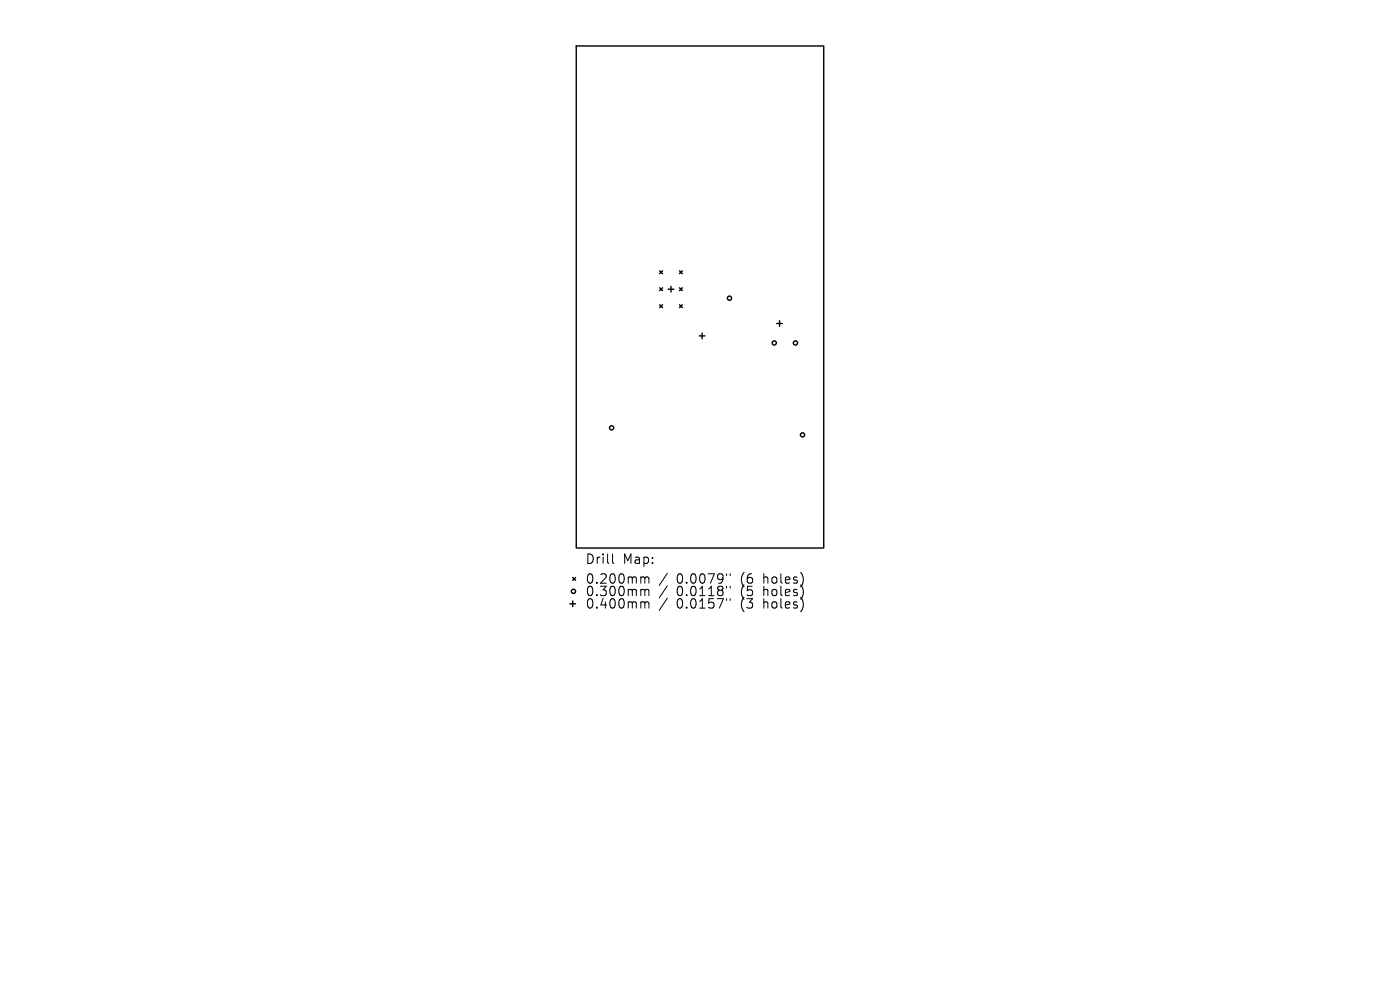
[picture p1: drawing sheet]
<svg xmlns="http://www.w3.org/2000/svg" width="297mm" height="210mm" viewBox="0 0 297 210" stroke-linecap="round" stroke-linejoin="round" font-family="sans-serif">
<defs><g id="words">
<g font-size="2.8">
<text x="124.1" y="119.9">Drill</text>
<text x="132.1" y="119.9">Map:</text>
<text x="124.1" y="124.1">0.200mm</text>
<text x="143.5" y="124.1">0.0079&quot;</text>
<text x="157.3" y="124.1">(6</text>
<text x="162.2" y="124.1">holes)</text>
<text x="124.1" y="126.7">0.300mm</text>
<text x="124.1" y="129.4">0.400mm</text>
<text x="143.5" y="126.7">0.0118&quot;</text>
<text x="143.5" y="129.4">0.0157&quot;</text>
<text x="157.3" y="126.7">(5</text>
<text x="157.3" y="129.4">(3</text>
<text x="162.2" y="126.7">holes)</text>
<text x="162.2" y="129.4">holes)</text>
</g>
</g></defs>
<g fill="none" stroke="#000" stroke-width=".3">
<path d="M122.3 9.8h52.5v106.5h-52.5zM140 57.5l.6 .6M140.6 57.5l-.6 .6M144.2 57.5l.6 .6M144.8 57.5l-.6 .6M140 61.1l.6 .6M140 64.7l.6 .6M140.6 61.1l-.6 .6M140.6 64.7l-.6 .6M141.8 61.4h1.2M142.4 60.8v1.2M144.2 61.1l.6 .6"/>
<path d="M144.2 64.7l.6 .6M144.8 61.1l-.6 .6M144.8 64.7l-.6 .6M148.4 71.3h1.2M149 70.7v1.2M164.8 68.6h1.2M165.4 68v1.2M120.9 128.1h1.2M121.5 122.5l.6 .6M121.5 127.5v1.2M122.1 122.5l-.6 .6"/>
<circle cx="154.8" cy="63.3" r=".45"/>
<circle cx="164.3" cy="72.8" r=".45"/>
<circle cx="168.8" cy="72.8" r=".45"/>
<circle cx="129.8" cy="90.8" r=".45"/>
<circle cx="170.3" cy="92.3" r=".45"/>
<circle cx="121.7" cy="125.4" r=".45"/>
</g>
<g fill="none" stroke="#000" stroke-width=".21">
<path d="M129.9 117.5v1.7l.3 .3M136.2 122.4h.3l.3 .3M136.2 125l.5 .1 .1 .2M136.2 127.7l.5 .1 .1 .1M136.8 122.7l.3-.3 .5 .1 .1 1.2M136.8 122.7v1M136.8 125.3v1.1M136.8 127.9v1.1M136.8 125.3l.3-.3 .5 .1 .1 1.3M136.8 127.9l.3-.2 .5 .1 .1 1.2M141.6 121.6l-1.7 2.6M141.6 124.3l-1.7 2.5"/>
<path d="M141.6 126.9l-1.7 2.6M154.1 121.7v.4M154.1 124.4v.3M154.1 127v.4M154.9 121.7v.4M154.9 124.4v.3M154.9 127v.4"/>
</g>
<use href="#words"/>
</svg>
